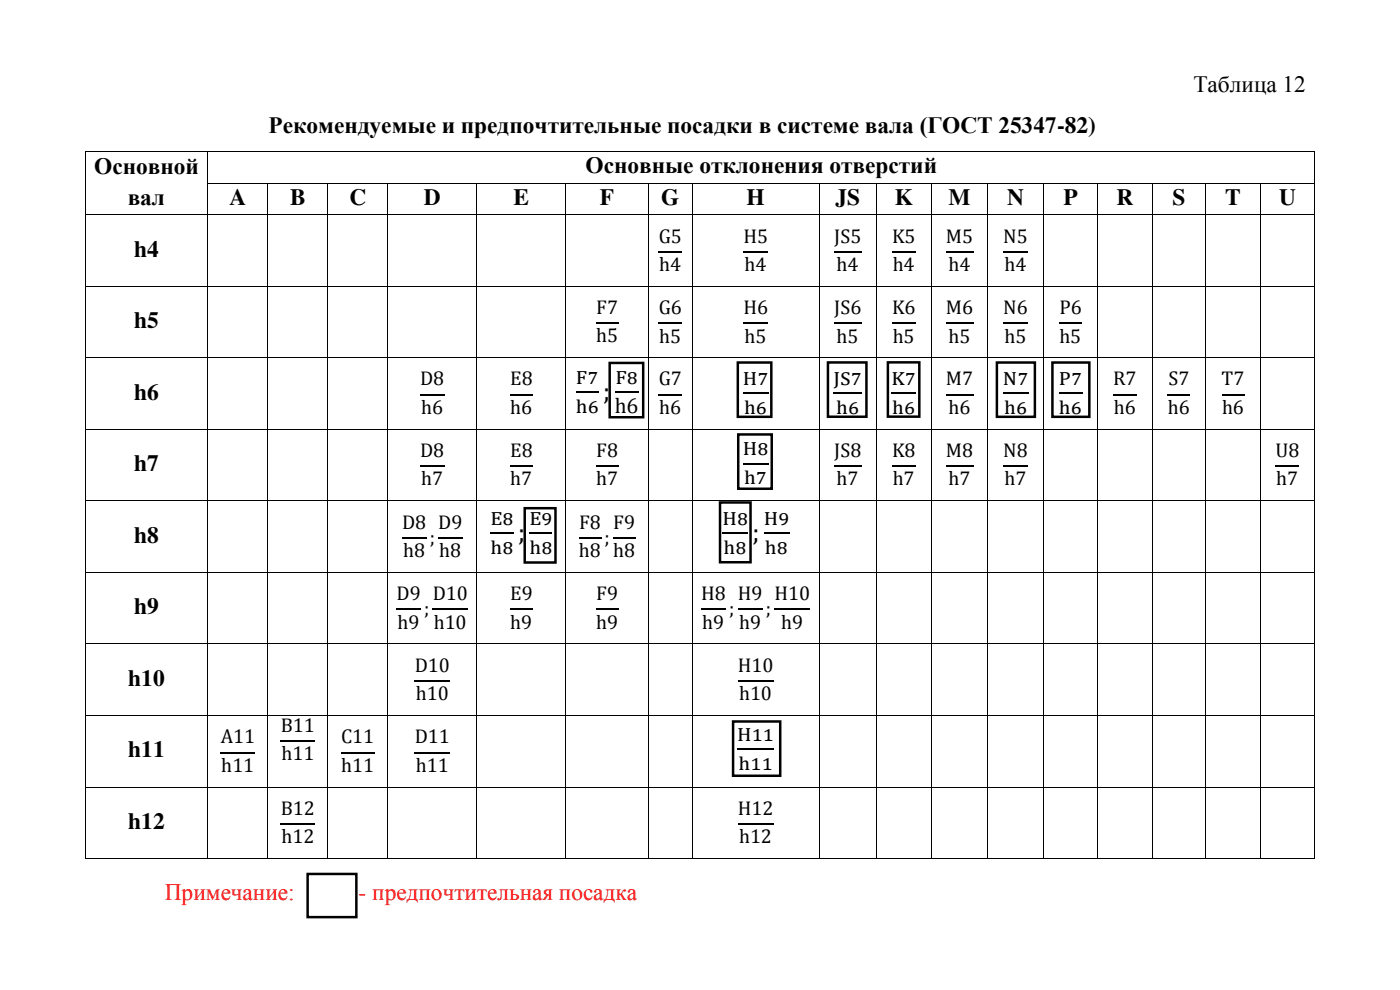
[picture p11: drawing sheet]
<svg xmlns="http://www.w3.org/2000/svg" width="297mm" height="210mm" viewBox="0 0 297 210" stroke-linecap="round" stroke-linejoin="round" font-family="sans-serif">
<defs><g id="words">
<g font-size="5.6">
<text x="127.9" y="84.8">;</text>
<text x="109.9" y="114.7">;</text>
<text x="159.6" y="114.7">;</text>
</g>
<g font-size="5">
<text x="253.2" y="19.5">Таблица 12</text>
<text x="57" y="28.1">Рекомендуемые и предпочтительные посадки в системе вала (ГОСТ 25347-82)</text>
<text x="20" y="36.9">Основной</text>
<text x="124.2" y="36.8">Основные отклонения отверстий</text>
<text x="27.1" y="43.4">вал</text>
<text x="48.7" y="43.5">A</text>
<text x="61.6" y="43.5">B</text>
<text x="74.1" y="43.5">C</text>
<text x="89.9" y="43.5">D</text>
<text x="108.9" y="43.5">E</text>
<text x="127.3" y="43.5">F</text>
<text x="140.3" y="43.5">G</text>
<text x="158.4" y="43.5">H</text>
<text x="177.2" y="43.5">JS</text>
<text x="189.8" y="43.5">K</text>
<text x="201.2" y="43.5">M</text>
<text x="213.7" y="43.5">N</text>
<text x="225.6" y="43.5">P</text>
<text x="236.8" y="43.5">R</text>
<text x="248.7" y="43.5">S</text>
<text x="259.9" y="43.5">T</text>
<text x="271.4" y="43.5">U</text>
<text x="28.4" y="54.4">h4</text>
<text x="28.4" y="69.6">h5</text>
<text x="28.4" y="84.8">h6</text>
<text x="28.4" y="100">h7</text>
<text x="28.4" y="115.1">h8</text>
<text x="28.4" y="130.3">h9</text>
<text x="27.2" y="145.5">h10</text>
<text x="27.2" y="160.6">h11</text>
<text x="27.2" y="175.8">h12</text>
</g>
<g font-size="5" fill="#f00">
<text x="35" y="190.9">Примечание:</text>
<text x="76" y="190.9">- предпочтительная посадка</text>
</g>
<text font-size="4.6" x="130.4" y="87.6">h6</text>
<g font-size="4.2">
<text x="139.8" y="51.5">G5</text>
<text x="157.7" y="51.5">H5</text>
<text x="177" y="51.5">JS5</text>
<text x="189.3" y="51.5">K5</text>
<text x="200.7" y="51.5">M5</text>
<text x="212.8" y="51.5">N5</text>
<text x="139.8" y="57.5">h4</text>
<text x="158" y="57.5">h4</text>
<text x="177.5" y="57.5">h4</text>
<text x="189.4" y="57.5">h4</text>
<text x="201.2" y="57.5">h4</text>
<text x="213.1" y="57.5">h4</text>
<text x="126.5" y="66.6">F7</text>
<text x="139.8" y="66.6">G6</text>
<text x="157.7" y="66.6">H6</text>
<text x="177" y="66.6">JS6</text>
<text x="189.3" y="66.6">K6</text>
<text x="200.7" y="66.6">M6</text>
<text x="212.8" y="66.6">N6</text>
<text x="224.7" y="66.6">P6</text>
<text x="126.5" y="72.6">h5</text>
<text x="139.8" y="72.7">h5</text>
<text x="158" y="72.7">h5</text>
<text x="177.5" y="72.7">h5</text>
<text x="189.4" y="72.7">h5</text>
<text x="201.2" y="72.7">h5</text>
<text x="213.1" y="72.7">h5</text>
<text x="224.7" y="72.7">h5</text>
<text x="89.1" y="81.8">D8</text>
<text x="108.2" y="81.8">E8</text>
<text x="139.8" y="81.8">G7</text>
<text x="200.7" y="81.8">M7</text>
<text x="236.2" y="81.8">R7</text>
<text x="247.9" y="81.8">S7</text>
<text x="259.2" y="81.8">T7</text>
<text x="89.3" y="87.8">h6</text>
<text x="108.3" y="87.8">h6</text>
<text x="139.8" y="87.8">h6</text>
<text x="201.2" y="87.8">h6</text>
<text x="236.3" y="87.8">h6</text>
<text x="247.8" y="87.8">h6</text>
<text x="259.2" y="87.8">h6</text>
<text x="89.1" y="96.9">D8</text>
<text x="108.2" y="96.9">E8</text>
<text x="126.5" y="96.9">F8</text>
<text x="177" y="96.9">JS8</text>
<text x="189.3" y="96.9">K8</text>
<text x="200.7" y="96.9">M8</text>
<text x="212.8" y="96.9">N8</text>
<text x="270.6" y="96.9">U8</text>
<text x="89.3" y="103">h7</text>
<text x="108.3" y="103">h7</text>
<text x="126.5" y="103">h7</text>
<text x="177.5" y="103">h7</text>
<text x="189.4" y="103">h7</text>
<text x="201.2" y="103">h7</text>
<text x="213.1" y="103">h7</text>
<text x="270.8" y="103">h7</text>
<text x="85.3" y="112.1">D8 D9</text>
<text x="122.9" y="112.1">F8 F9</text>
<text x="85.5" y="118.2">h8</text>
<text x="91.2" y="115.3">;</text>
<text x="93.2" y="118.2">h8</text>
<text x="122.8" y="118.2">h8 h8</text>
<text x="128.2" y="115.3">;</text>
<text x="84.1" y="127.3">D9 D10</text>
<text x="90" y="130.5">;</text>
<text x="108.2" y="127.3">E9</text>
<text x="126.5" y="127.3">F9</text>
<text x="148.7" y="127.3">H8 H9 H10</text>
<text x="154.7" y="130.5">;</text>
<text x="162.5" y="130.5">;</text>
<text x="84.3" y="133.3">h9</text>
<text x="92" y="133.3">h10</text>
<text x="108.3" y="133.3">h9</text>
<text x="126.5" y="133.3">h9</text>
<text x="149" y="133.3">h9</text>
<text x="156.8" y="133.3">h9</text>
<text x="165.8" y="133.3">h9</text>
<text x="88" y="142.5">D10</text>
<text x="156.5" y="142.5">H10</text>
<text x="88.2" y="148.5">h10</text>
<text x="156.8" y="148.5">h10</text>
<text x="59.6" y="155.3">B11</text>
<text x="46.8" y="157.6">A11</text>
<text x="59.7" y="161.3">h11</text>
<text x="72.4" y="157.6">C11</text>
<text x="88" y="157.6">D11</text>
<text x="47" y="163.7">h11</text>
<text x="72.4" y="163.7">h11</text>
<text x="88.2" y="163.7">h11</text>
<text x="59.6" y="172.8">B12</text>
<text x="156.5" y="172.8">H12</text>
<text x="59.7" y="178.9">h12</text>
<text x="156.8" y="178.9">h12</text>
</g>
<g font-size="4.1">
<text x="122.2" y="81.4">F7</text>
<text x="130.6" y="81.4">F8</text>
<text x="157.6" y="81.6">H7</text>
<text x="176.8" y="81.6">JS7</text>
<text x="189.1" y="81.6">K7</text>
<text x="212.8" y="81.6">N7</text>
<text x="224.7" y="81.6">P7</text>
<text x="122.1" y="87.6">h6</text>
<text x="157.8" y="87.8">h6</text>
<text x="177.4" y="87.8">h6</text>
<text x="189.3" y="87.8">h6</text>
<text x="213" y="87.8">h6</text>
<text x="224.7" y="87.8">h6</text>
<text x="157.6" y="96.6">H8</text>
<text x="157.8" y="102.8">h7</text>
<text x="104" y="111.4">E8</text>
<text x="112.3" y="111.4">E9</text>
<text x="153.3" y="111.4">H8</text>
<text x="162.1" y="111.4">H9</text>
<text x="104.1" y="117.5">h8</text>
<text x="112.3" y="117.5">h8</text>
<text x="153.5" y="117.5">h8</text>
<text x="162.3" y="117.5">h8</text>
<text x="156.4" y="157.1">H11</text>
<text x="156.7" y="163.3">h11</text>
</g>
</g></defs>
<path d="M129.3 77h7.2v11.5h-7.2z" fill="none" stroke="#000" stroke-width=".53"/>
<path d="M156.5 76.9h7.1v11.5h-7.1z" fill-rule="evenodd" fill="#fff"/>
<path d="M156.5 76.9h7.1v11.5h-7.1z" fill="none" stroke="#000" stroke-width=".53"/>
<path d="M175.6 76.9h8.2v11.5h-8.2z" fill-rule="evenodd" fill="#fff"/>
<path d="M175.6 76.9h8.2v11.5h-8.2z" fill="none" stroke="#000" stroke-width=".53"/>
<path d="M188.4 76.9h6.6v11.5h-6.6z" fill-rule="evenodd" fill="#fff"/>
<path d="M188.4 76.9h6.6v11.5h-6.6z" fill="none" stroke="#000" stroke-width=".53"/>
<path d="M211.5 76.9h8.1v11.5h-8.1z" fill-rule="evenodd" fill="#fff"/>
<path d="M211.5 76.9h8.1v11.5h-8.1z" fill="none" stroke="#000" stroke-width=".53"/>
<path d="M223.3 76.9h7.8v11.5h-7.8z" fill-rule="evenodd" fill="#fff"/>
<path d="M223.3 76.9h7.8v11.5h-7.8z" fill="none" stroke="#000" stroke-width=".53"/>
<path d="M156.6 92.2h7.1v11.5h-7.1z" fill-rule="evenodd" fill="#fff"/>
<path d="M156.6 92.2h7.1v11.5h-7.1z" fill="none" stroke="#000" stroke-width=".53"/>
<path d="M111.3 107.8h6.5v11.5h-6.5z" fill-rule="evenodd" fill="#fff"/>
<path d="M111.3 107.8h6.5v11.5h-6.5z" fill="none" stroke="#000" stroke-width=".53"/>
<path d="M152.8 106.6h6.4v12.7h-6.4z" fill-rule="evenodd" fill="#fff"/>
<path d="M152.8 106.6h6.4v12.7h-6.4z" fill="none" stroke="#000" stroke-width=".53"/>
<path d="M155.5 153.1h10v11.5h-10z" fill-rule="evenodd" fill="#fff"/>
<path d="M155.5 153.1h10v11.5h-10z" fill="none" stroke="#000" stroke-width=".53"/>
<g fill="#000">
<path d="M18 32.1h.2v.1h-.2z" fill-rule="evenodd"/>
<path d="M18 32.1h.2v.1h-.2z" fill-rule="evenodd"/>
<path d="M18 38.7h.2v.2h-.2z" fill-rule="evenodd"/>
<path d="M44 32.1h.2v.1h-.2z" fill-rule="evenodd"/>
<path d="M44 38.7h.2v.2h-.2z" fill-rule="evenodd"/>
<path d="M56.7 38.7h.2v.2h-.2z" fill-rule="evenodd"/>
<path d="M69.5 38.7h.1v.2h-.1z" fill-rule="evenodd"/>
<path d="M82.1 38.7h.2v.2h-.2z" fill-rule="evenodd"/>
<path d="M101.1 38.7h.2v.2h-.2z" fill-rule="evenodd"/>
<path d="M119.9 38.7h.2v.2h-.2z" fill-rule="evenodd"/>
<path d="M137.4 38.7h.2v.2h-.2z" fill-rule="evenodd"/>
<path d="M146.8 38.7h.1v.2h-.1z" fill-rule="evenodd"/>
<path d="M173.7 38.7h.2v.2h-.2z" fill-rule="evenodd"/>
<path d="M185.8 38.7h.2v.2h-.2z" fill-rule="evenodd"/>
<path d="M197.5 38.7h.1v.2h-.1z" fill-rule="evenodd"/>
<path d="M209.5 38.7h.1v.2h-.1z" fill-rule="evenodd"/>
<path d="M221.2 38.7h.2v.2h-.2z" fill-rule="evenodd"/>
<path d="M232.8 38.7h.2v.2h-.2z" fill-rule="evenodd"/>
<path d="M244.3 38.7h.2v.2h-.2z" fill-rule="evenodd"/>
<path d="M255.7 38.7h.2v.2h-.2z" fill-rule="evenodd"/>
<path d="M267.3 38.7h.1v.2h-.1z" fill-rule="evenodd"/>
<path d="M278.8 32.1h.2v.1h-.2z" fill-rule="evenodd"/>
<path d="M278.8 32.1h.2v.1h-.2z" fill-rule="evenodd"/>
<path d="M278.8 38.7h.2v.2h-.2z" fill-rule="evenodd"/>
<path d="M18 45.5h.2v.1h-.2z" fill-rule="evenodd"/>
<path d="M44 45.5h.2v.1h-.2z" fill-rule="evenodd"/>
<path d="M56.7 45.5h.2v.1h-.2z" fill-rule="evenodd"/>
<path d="M69.5 45.5h.1v.1h-.1z" fill-rule="evenodd"/>
<path d="M82.1 45.5h.2v.1h-.2z" fill-rule="evenodd"/>
<path d="M101.1 45.5h.2v.1h-.2z" fill-rule="evenodd"/>
<path d="M119.9 45.5h.2v.1h-.2z" fill-rule="evenodd"/>
<path d="M137.4 45.5h.2v.1h-.2z" fill-rule="evenodd"/>
<path d="M146.8 45.5h.1v.1h-.1z" fill-rule="evenodd"/>
<path d="M173.7 45.5h.2v.1h-.2z" fill-rule="evenodd"/>
<path d="M185.8 45.5h.2v.1h-.2z" fill-rule="evenodd"/>
<path d="M197.5 45.5h.1v.1h-.1z" fill-rule="evenodd"/>
<path d="M209.5 45.5h.1v.1h-.1z" fill-rule="evenodd"/>
<path d="M221.2 45.5h.2v.1h-.2z" fill-rule="evenodd"/>
<path d="M232.8 45.5h.2v.1h-.2z" fill-rule="evenodd"/>
<path d="M244.3 45.5h.2v.1h-.2z" fill-rule="evenodd"/>
<path d="M255.7 45.5h.2v.1h-.2z" fill-rule="evenodd"/>
<path d="M267.3 45.5h.1v.1h-.1z" fill-rule="evenodd"/>
<path d="M278.8 45.5h.2v.1h-.2z" fill-rule="evenodd"/>
<path d="M18 60.6h.2v.2h-.2z" fill-rule="evenodd"/>
<path d="M18 75.8h.2v.2h-.2z" fill-rule="evenodd"/>
<path d="M44 60.6h.2v.2h-.2z" fill-rule="evenodd"/>
<path d="M44 75.8h.2v.2h-.2z" fill-rule="evenodd"/>
<path d="M56.7 60.6h.2v.2h-.2z" fill-rule="evenodd"/>
<path d="M56.7 75.8h.2v.2h-.2z" fill-rule="evenodd"/>
<path d="M69.5 60.6h.1v.2h-.1z" fill-rule="evenodd"/>
<path d="M69.5 75.8h.1v.2h-.1z" fill-rule="evenodd"/>
<path d="M82.1 60.6h.2v.2h-.2z" fill-rule="evenodd"/>
<path d="M82.1 75.8h.2v.2h-.2z" fill-rule="evenodd"/>
<path d="M101.1 60.6h.2v.2h-.2z" fill-rule="evenodd"/>
<path d="M101.1 75.8h.2v.2h-.2z" fill-rule="evenodd"/>
<path d="M119.9 60.6h.2v.2h-.2z" fill-rule="evenodd"/>
<path d="M119.9 75.8h.2v.2h-.2z" fill-rule="evenodd"/>
<path d="M137.4 60.6h.2v.2h-.2z" fill-rule="evenodd"/>
<path d="M137.4 75.8h.2v.2h-.2z" fill-rule="evenodd"/>
<path d="M146.8 60.6h.1v.2h-.1z" fill-rule="evenodd"/>
<path d="M146.8 75.8h.1v.2h-.1z" fill-rule="evenodd"/>
<path d="M173.7 60.6h.2v.2h-.2z" fill-rule="evenodd"/>
<path d="M173.7 75.8h.2v.2h-.2z" fill-rule="evenodd"/>
<path d="M185.8 60.6h.2v.2h-.2z" fill-rule="evenodd"/>
<path d="M185.8 75.8h.2v.2h-.2z" fill-rule="evenodd"/>
<path d="M197.5 60.6h.1v.2h-.1z" fill-rule="evenodd"/>
<path d="M197.5 75.8h.1v.2h-.1z" fill-rule="evenodd"/>
<path d="M209.5 60.6h.1v.2h-.1z" fill-rule="evenodd"/>
<path d="M209.5 75.8h.1v.2h-.1z" fill-rule="evenodd"/>
<path d="M221.2 60.6h.2v.2h-.2z" fill-rule="evenodd"/>
<path d="M221.2 75.8h.2v.2h-.2z" fill-rule="evenodd"/>
<path d="M232.8 60.6h.2v.2h-.2z" fill-rule="evenodd"/>
<path d="M232.8 75.8h.2v.2h-.2z" fill-rule="evenodd"/>
<path d="M244.3 60.6h.2v.2h-.2z" fill-rule="evenodd"/>
<path d="M244.3 75.8h.2v.2h-.2z" fill-rule="evenodd"/>
<path d="M255.7 60.6h.2v.2h-.2z" fill-rule="evenodd"/>
<path d="M255.7 75.8h.2v.2h-.2z" fill-rule="evenodd"/>
<path d="M267.3 60.6h.1v.2h-.1z" fill-rule="evenodd"/>
<path d="M267.3 75.8h.1v.2h-.1z" fill-rule="evenodd"/>
<path d="M278.8 60.6h.2v.2h-.2z" fill-rule="evenodd"/>
<path d="M278.8 75.8h.2v.2h-.2z" fill-rule="evenodd"/>
<path d="M18 91h.2v.2h-.2z" fill-rule="evenodd"/>
<path d="M44 91h.2v.2h-.2z" fill-rule="evenodd"/>
<path d="M56.7 91h.2v.2h-.2z" fill-rule="evenodd"/>
<path d="M69.5 91h.1v.2h-.1z" fill-rule="evenodd"/>
<path d="M82.1 91h.2v.2h-.2z" fill-rule="evenodd"/>
<path d="M101.1 91h.2v.2h-.2z" fill-rule="evenodd"/>
<path d="M119.9 91h.2v.2h-.2z" fill-rule="evenodd"/>
<path d="M137.4 91h.2v.2h-.2z" fill-rule="evenodd"/>
<path d="M146.8 91h.1v.2h-.1z" fill-rule="evenodd"/>
<path d="M173.7 91h.2v.2h-.2z" fill-rule="evenodd"/>
<path d="M185.8 91h.2v.2h-.2z" fill-rule="evenodd"/>
<path d="M197.5 91h.1v.2h-.1z" fill-rule="evenodd"/>
<path d="M209.5 91h.1v.2h-.1z" fill-rule="evenodd"/>
<path d="M221.2 91h.2v.2h-.2z" fill-rule="evenodd"/>
<path d="M232.8 91h.2v.2h-.2z" fill-rule="evenodd"/>
<path d="M244.3 91h.2v.2h-.2z" fill-rule="evenodd"/>
<path d="M255.7 91h.2v.2h-.2z" fill-rule="evenodd"/>
<path d="M267.3 91h.1v.2h-.1z" fill-rule="evenodd"/>
<path d="M278.8 91h.2v.2h-.2z" fill-rule="evenodd"/>
<path d="M18 106.1h.2v.2h-.2z" fill-rule="evenodd"/>
<path d="M44 106.1h.2v.2h-.2z" fill-rule="evenodd"/>
<path d="M56.7 106.1h.2v.2h-.2z" fill-rule="evenodd"/>
<path d="M69.5 106.1h.1v.2h-.1z" fill-rule="evenodd"/>
<path d="M82.1 106.1h.2v.2h-.2z" fill-rule="evenodd"/>
<path d="M101.1 106.1h.2v.2h-.2z" fill-rule="evenodd"/>
<path d="M119.9 106.1h.2v.2h-.2z" fill-rule="evenodd"/>
<path d="M137.4 106.1h.2v.2h-.2z" fill-rule="evenodd"/>
<path d="M146.8 106.1h.1v.2h-.1z" fill-rule="evenodd"/>
<path d="M173.7 106.1h.2v.2h-.2z" fill-rule="evenodd"/>
<path d="M185.8 106.1h.2v.2h-.2z" fill-rule="evenodd"/>
<path d="M197.5 106.1h.1v.2h-.1z" fill-rule="evenodd"/>
<path d="M209.5 106.1h.1v.2h-.1z" fill-rule="evenodd"/>
<path d="M221.2 106.1h.2v.2h-.2z" fill-rule="evenodd"/>
<path d="M232.8 106.1h.2v.2h-.2z" fill-rule="evenodd"/>
<path d="M244.3 106.1h.2v.2h-.2z" fill-rule="evenodd"/>
<path d="M255.7 106.1h.2v.2h-.2z" fill-rule="evenodd"/>
<path d="M267.3 106.1h.1v.2h-.1z" fill-rule="evenodd"/>
<path d="M278.8 106.1h.2v.2h-.2z" fill-rule="evenodd"/>
<path d="M18 121.4h.2v.1h-.2z" fill-rule="evenodd"/>
<path d="M18 136.5h.2v.2h-.2z" fill-rule="evenodd"/>
<path d="M44 121.4h.2v.1h-.2z" fill-rule="evenodd"/>
<path d="M44 136.5h.2v.2h-.2z" fill-rule="evenodd"/>
<path d="M56.7 121.4h.2v.1h-.2z" fill-rule="evenodd"/>
<path d="M56.7 136.5h.2v.2h-.2z" fill-rule="evenodd"/>
<path d="M69.5 121.4h.1v.1h-.1z" fill-rule="evenodd"/>
<path d="M69.5 136.5h.1v.2h-.1z" fill-rule="evenodd"/>
<path d="M82.1 121.4h.2v.1h-.2z" fill-rule="evenodd"/>
<path d="M82.1 136.5h.2v.2h-.2z" fill-rule="evenodd"/>
<path d="M101.1 121.4h.2v.1h-.2z" fill-rule="evenodd"/>
<path d="M101.1 136.5h.2v.2h-.2z" fill-rule="evenodd"/>
<path d="M119.9 121.4h.2v.1h-.2z" fill-rule="evenodd"/>
<path d="M119.9 136.5h.2v.2h-.2z" fill-rule="evenodd"/>
<path d="M137.4 121.4h.2v.1h-.2z" fill-rule="evenodd"/>
<path d="M137.4 136.5h.2v.2h-.2z" fill-rule="evenodd"/>
<path d="M146.8 121.4h.1v.1h-.1z" fill-rule="evenodd"/>
<path d="M146.8 136.5h.1v.2h-.1z" fill-rule="evenodd"/>
<path d="M173.7 121.4h.2v.1h-.2z" fill-rule="evenodd"/>
<path d="M173.7 136.5h.2v.2h-.2z" fill-rule="evenodd"/>
<path d="M185.8 121.4h.2v.1h-.2z" fill-rule="evenodd"/>
<path d="M185.8 136.5h.2v.2h-.2z" fill-rule="evenodd"/>
<path d="M197.5 121.4h.1v.1h-.1z" fill-rule="evenodd"/>
<path d="M197.5 136.5h.1v.2h-.1z" fill-rule="evenodd"/>
<path d="M209.5 121.4h.1v.1h-.1z" fill-rule="evenodd"/>
<path d="M209.5 136.5h.1v.2h-.1z" fill-rule="evenodd"/>
<path d="M221.2 121.4h.2v.1h-.2z" fill-rule="evenodd"/>
<path d="M221.2 136.5h.2v.2h-.2z" fill-rule="evenodd"/>
<path d="M232.8 121.4h.2v.1h-.2z" fill-rule="evenodd"/>
<path d="M232.8 136.5h.2v.2h-.2z" fill-rule="evenodd"/>
<path d="M244.3 121.4h.2v.1h-.2z" fill-rule="evenodd"/>
<path d="M244.3 136.5h.2v.2h-.2z" fill-rule="evenodd"/>
<path d="M255.7 121.4h.2v.1h-.2z" fill-rule="evenodd"/>
<path d="M255.7 136.5h.2v.2h-.2z" fill-rule="evenodd"/>
<path d="M267.3 121.4h.1v.1h-.1z" fill-rule="evenodd"/>
<path d="M267.3 136.5h.1v.2h-.1z" fill-rule="evenodd"/>
<path d="M278.8 121.4h.2v.1h-.2z" fill-rule="evenodd"/>
<path d="M278.8 136.5h.2v.2h-.2z" fill-rule="evenodd"/>
<path d="M18 151.7h.2v.1h-.2z" fill-rule="evenodd"/>
<path d="M44 151.7h.2v.1h-.2z" fill-rule="evenodd"/>
<path d="M56.7 151.7h.2v.1h-.2z" fill-rule="evenodd"/>
<path d="M69.5 151.7h.1v.1h-.1z" fill-rule="evenodd"/>
<path d="M82.1 151.7h.2v.1h-.2z" fill-rule="evenodd"/>
<path d="M101.1 151.7h.2v.1h-.2z" fill-rule="evenodd"/>
<path d="M119.9 151.7h.2v.1h-.2z" fill-rule="evenodd"/>
<path d="M137.4 151.7h.2v.1h-.2z" fill-rule="evenodd"/>
<path d="M146.8 151.7h.1v.1h-.1z" fill-rule="evenodd"/>
<path d="M173.7 151.7h.2v.1h-.2z" fill-rule="evenodd"/>
<path d="M185.8 151.7h.2v.1h-.2z" fill-rule="evenodd"/>
<path d="M197.5 151.7h.1v.1h-.1z" fill-rule="evenodd"/>
<path d="M209.5 151.7h.1v.1h-.1z" fill-rule="evenodd"/>
<path d="M221.2 151.7h.2v.1h-.2z" fill-rule="evenodd"/>
<path d="M232.8 151.7h.2v.1h-.2z" fill-rule="evenodd"/>
<path d="M244.3 151.7h.2v.1h-.2z" fill-rule="evenodd"/>
<path d="M255.7 151.7h.2v.1h-.2z" fill-rule="evenodd"/>
<path d="M267.3 151.7h.1v.1h-.1z" fill-rule="evenodd"/>
<path d="M278.8 151.7h.2v.1h-.2z" fill-rule="evenodd"/>
<path d="M18 166.9h.2v.1h-.2z" fill-rule="evenodd"/>
<path d="M44 166.9h.2v.1h-.2z" fill-rule="evenodd"/>
<path d="M56.7 166.9h.2v.1h-.2z" fill-rule="evenodd"/>
<path d="M69.5 166.9h.1v.1h-.1z" fill-rule="evenodd"/>
<path d="M82.1 166.9h.2v.1h-.2z" fill-rule="evenodd"/>
<path d="M101.1 166.9h.2v.1h-.2z" fill-rule="evenodd"/>
<path d="M119.9 166.9h.2v.1h-.2z" fill-rule="evenodd"/>
<path d="M137.4 166.9h.2v.1h-.2z" fill-rule="evenodd"/>
<path d="M146.8 166.9h.1v.1h-.1z" fill-rule="evenodd"/>
<path d="M173.7 166.9h.2v.1h-.2z" fill-rule="evenodd"/>
<path d="M185.8 166.9h.2v.1h-.2z" fill-rule="evenodd"/>
<path d="M197.5 166.9h.1v.1h-.1z" fill-rule="evenodd"/>
<path d="M209.5 166.9h.1v.1h-.1z" fill-rule="evenodd"/>
<path d="M221.2 166.9h.2v.1h-.2z" fill-rule="evenodd"/>
<path d="M232.8 166.9h.2v.1h-.2z" fill-rule="evenodd"/>
<path d="M244.3 166.9h.2v.1h-.2z" fill-rule="evenodd"/>
<path d="M255.7 166.9h.2v.1h-.2z" fill-rule="evenodd"/>
<path d="M267.3 166.9h.1v.1h-.1z" fill-rule="evenodd"/>
<path d="M278.8 166.9h.2v.1h-.2z" fill-rule="evenodd"/>
<path d="M18 182h.2v.2h-.2z" fill-rule="evenodd"/>
<path d="M18 182h.2v.2h-.2z" fill-rule="evenodd"/>
<path d="M44 182h.2v.2h-.2z" fill-rule="evenodd"/>
<path d="M56.7 182h.2v.2h-.2z" fill-rule="evenodd"/>
<path d="M69.5 182h.1v.2h-.1z" fill-rule="evenodd"/>
<path d="M82.1 182h.2v.2h-.2z" fill-rule="evenodd"/>
<path d="M101.1 182h.2v.2h-.2z" fill-rule="evenodd"/>
<path d="M119.9 182h.2v.2h-.2z" fill-rule="evenodd"/>
<path d="M137.4 182h.2v.2h-.2z" fill-rule="evenodd"/>
<path d="M146.8 182h.1v.2h-.1z" fill-rule="evenodd"/>
<path d="M173.7 182h.2v.2h-.2z" fill-rule="evenodd"/>
<path d="M185.8 182h.2v.2h-.2z" fill-rule="evenodd"/>
<path d="M197.5 182h.1v.2h-.1z" fill-rule="evenodd"/>
<path d="M209.5 182h.1v.2h-.1z" fill-rule="evenodd"/>
<path d="M221.2 182h.2v.2h-.2z" fill-rule="evenodd"/>
<path d="M232.8 182h.2v.2h-.2z" fill-rule="evenodd"/>
<path d="M244.3 182h.2v.2h-.2z" fill-rule="evenodd"/>
<path d="M255.7 182h.2v.2h-.2z" fill-rule="evenodd"/>
<path d="M267.3 182h.1v.2h-.1z" fill-rule="evenodd"/>
<path d="M278.8 182h.2v.2h-.2z" fill-rule="evenodd"/>
<path d="M278.8 182h.2v.2h-.2z" fill-rule="evenodd"/>
</g>
<g fill="none" stroke="#000" stroke-width=".21">
<path d="M18.1 32.2v6.5M18.1 38.9v6.6M18.2 32.1h25.8M44.1 32.2v6.5M44.1 38.9v6.6M44.2 32.1h234.6M44.2 38.8h12.5M56.8 38.9v6.6M56.9 38.8h12.6M69.6 38.9v6.6M69.6 38.8h12.5M82.2 38.9v6.6"/>
<path d="M82.3 38.8h18.8M101.2 38.9v6.6M101.3 38.8h18.6M120 38.9v6.6M120.1 38.8h17.3M137.5 38.9v6.6M137.6 38.8h9.2M146.8 38.9v6.6M146.9 38.8h26.8M173.8 38.9v6.6M173.9 38.8h11.9M185.9 38.9v6.6"/>
<path d="M186 38.8h11.5M197.6 38.9v6.6M197.6 38.8h11.9M209.5 38.9v6.6M209.6 38.8h11.6M221.3 38.9v6.6M221.4 38.8h11.4M232.9 38.9v6.6M233 38.8h11.3M244.4 38.9v6.6M244.5 38.8h11.2M255.8 38.9v6.6"/>
<path d="M255.9 38.8h11.4M267.3 38.9v6.6M267.4 38.8h11.4M278.9 32.2v6.5M278.9 38.9v6.6M18.1 45.6v15M18.2 45.6h25.8M44.1 45.6v15M44.2 45.6h12.5M56.8 45.6v15M56.9 45.6h12.6M69.6 45.6v15"/>
<path d="M69.6 45.6h12.5M82.2 45.6v15M82.3 45.6h18.8M101.2 45.6v15M101.3 45.6h18.6M120 45.6v15M120.1 45.6h17.3M137.5 45.6v15M137.6 45.6h9.2M146.8 45.6v15M146.9 45.6h26.8M173.8 45.6v15"/>
<path d="M173.9 45.6h11.9M185.9 45.6v15M186 45.6h11.5M197.6 45.6v15M197.6 45.6h11.9M209.5 45.6v15M209.6 45.6h11.6M221.3 45.6v15M221.4 45.6h11.4M232.9 45.6v15M233 45.6h11.3M244.4 45.6v15"/>
<path d="M244.5 45.6h11.2M255.8 45.6v15M255.9 45.6h11.4M267.3 45.6v15M267.4 45.6h11.4M278.9 45.6v15M18.1 60.8v15M18.1 76v15M18.2 60.7h25.8M18.2 75.9h25.8M44.1 60.8v15M44.1 76v15"/>
<path d="M44.2 60.7h12.5M44.2 75.9h12.5M56.8 60.8v15M56.8 76v15M56.9 60.7h12.6M56.9 75.9h12.6M69.6 60.8v15M69.6 76v15M69.6 60.7h12.5M69.6 75.9h12.5M82.2 60.8v15M82.2 76v15"/>
<path d="M82.3 60.7h18.8M82.3 75.9h18.8M101.2 60.8v15M101.2 76v15M101.3 60.7h18.6M101.3 75.9h18.6M120 60.8v15M120 76v15M120.1 60.7h17.3M120.1 75.9h17.3M137.5 60.8v15M137.5 76v15"/>
<path d="M137.6 60.7h9.2M137.6 75.9h9.2M146.8 60.8v15M146.8 76v15M146.9 60.7h26.8M146.9 75.9h26.8M173.8 60.8v15M173.8 76v15M173.9 60.7h11.9M173.9 75.9h11.9M185.9 60.8v15M185.9 76v15"/>
<path d="M186 60.7h11.5M186 75.9h11.5M197.6 60.8v15M197.6 76v15M197.6 60.7h11.9M197.6 75.9h11.9M209.5 60.8v15M209.5 76v15M209.6 60.7h11.6M209.6 75.9h11.6M221.3 60.8v15M221.3 76v15"/>
<path d="M221.4 60.7h11.4M221.4 75.9h11.4M232.9 60.8v15M232.9 76v15M233 60.7h11.3M233 75.9h11.3M244.4 60.8v15M244.4 76v15M244.5 60.7h11.2M244.5 75.9h11.2M255.8 60.8v15M255.8 76v15"/>
<path d="M255.9 60.7h11.4M255.9 75.9h11.4M267.3 60.8v15M267.3 76v15M267.4 60.7h11.4M267.4 75.9h11.4M278.9 60.8v15M278.9 76v15M18.1 91.2v14.9M18.2 91.1h25.8M44.1 91.2v14.9M44.2 91.1h12.5"/>
<path d="M56.8 91.2v14.9M56.9 91.1h12.6M69.6 91.2v14.9M69.6 91.1h12.5M82.2 91.2v14.9M82.3 91.1h18.8M101.2 91.2v14.9M101.3 91.1h18.6M120 91.2v14.9M120.1 91.1h17.3M137.5 91.2v14.9M137.6 91.1h9.2"/>
<path d="M146.8 91.2v14.9M146.9 91.1h26.8M173.8 91.2v14.9M173.9 91.1h11.9M185.9 91.2v14.9M186 91.1h11.5M197.6 91.2v14.9M197.6 91.1h11.9M209.5 91.2v14.9M209.6 91.1h11.6M221.3 91.2v14.9M221.4 91.1h11.4"/>
<path d="M232.9 91.2v14.9M233 91.1h11.3M244.4 91.2v14.9M244.5 91.1h11.2M255.8 91.2v14.9M255.9 91.1h11.4M267.3 91.2v14.9M267.4 91.1h11.4M278.9 91.2v14.9M18.1 106.3v15.1M18.2 106.2h25.8M44.1 106.3v15.1"/>
<path d="M44.2 106.2h12.5M56.8 106.3v15.1M56.9 106.2h12.6M69.6 106.3v15.1M69.6 106.2h12.5M82.2 106.3v15.1M82.3 106.2h18.8M101.2 106.3v15.1M101.3 106.2h18.6M120 106.3v15.1M120.1 106.2h17.3M137.5 106.3v15.1"/>
<path d="M137.6 106.2h9.2M146.8 106.3v15.1M146.9 106.2h26.8M173.8 106.3v15.1M173.9 106.2h11.9M185.9 106.3v15.1M186 106.2h11.5M197.6 106.3v15.1M197.6 106.2h11.9M209.5 106.3v15.1M209.6 106.2h11.6M221.3 106.3v15.1"/>
<path d="M221.4 106.2h11.4M232.9 106.3v15.1M233 106.2h11.3M244.4 106.3v15.1M244.5 106.2h11.2M255.8 106.3v15.1M255.9 106.2h11.4M267.3 106.3v15.1M267.4 106.2h11.4M278.9 106.3v15.1M18.1 121.5v15M18.1 136.7v15"/>
<path d="M18.2 121.4h25.8M18.2 136.6h25.8M44.1 121.5v15M44.1 136.7v15M44.2 121.4h12.5M44.2 136.6h12.5M56.8 121.5v15M56.8 136.7v15M56.9 121.4h12.6M56.9 136.6h12.6M69.6 121.5v15M69.6 136.7v15"/>
<path d="M69.6 121.4h12.5M69.6 136.6h12.5M82.2 121.5v15M82.2 136.7v15M82.3 121.4h18.8M82.3 136.6h18.8M101.2 121.5v15M101.2 136.7v15M101.3 121.4h18.6M101.3 136.6h18.6M120 121.5v15M120 136.7v15"/>
<path d="M120.1 121.4h17.3M120.1 136.6h17.3M137.5 121.5v15M137.5 136.7v15M137.6 121.4h9.2M137.6 136.6h9.2M146.8 121.5v15M146.8 136.7v15M146.9 121.4h26.8M146.9 136.6h26.8M173.8 121.5v15M173.8 136.7v15"/>
<path d="M173.9 121.4h11.9M173.9 136.6h11.9M185.9 121.5v15M185.9 136.7v15M186 121.4h11.5M186 136.6h11.5M197.6 121.5v15M197.6 136.7v15M197.6 121.4h11.9M197.6 136.6h11.9M209.5 121.5v15M209.5 136.7v15"/>
<path d="M209.6 121.4h11.6M209.6 136.6h11.6M221.3 121.5v15M221.3 136.7v15M221.4 121.4h11.4M221.4 136.6h11.4M232.9 121.5v15M232.9 136.7v15M233 121.4h11.3M233 136.6h11.3M244.4 121.5v15M244.4 136.7v15"/>
<path d="M244.5 121.4h11.2M244.5 136.6h11.2M255.8 121.5v15M255.8 136.7v15M255.9 121.4h11.4M255.9 136.6h11.4M267.3 121.5v15M267.3 136.7v15M267.4 121.4h11.4M267.4 136.6h11.4M278.9 121.5v15M278.9 136.7v15"/>
<path d="M18.1 151.8v15.1M18.2 151.7h25.8M44.1 151.8v15.1M44.2 151.7h12.5M56.8 151.8v15.1M56.9 151.7h12.6M69.6 151.8v15.1M69.6 151.7h12.5M82.2 151.8v15.1M82.3 151.7h18.8M101.2 151.8v15.1M101.3 151.7h18.6"/>
<path d="M120 151.8v15.1M120.1 151.7h17.3M137.5 151.8v15.1M137.6 151.7h9.2M146.8 151.8v15.1M146.9 151.7h26.8M173.8 151.8v15.1M173.9 151.7h11.9M185.9 151.8v15.1M186 151.7h11.5M197.6 151.8v15.1M197.6 151.7h11.9"/>
<path d="M209.5 151.8v15.1M209.6 151.7h11.6M221.3 151.8v15.1M221.4 151.7h11.4M232.9 151.8v15.1M233 151.7h11.3M244.4 151.8v15.1M244.5 151.7h11.2M255.8 151.8v15.1M255.9 151.7h11.4M267.3 151.8v15.1M267.4 151.7h11.4"/>
<path d="M278.9 151.8v15.1M18.1 167v15M18.2 167h25.8M44.1 167v15M44.2 167h12.5M56.8 167v15M56.9 167h12.6M69.6 167v15M69.6 167h12.5M82.2 167v15M82.3 167h18.8M101.2 167v15"/>
<path d="M101.3 167h18.6M120 167v15M120.1 167h17.3M137.5 167v15M137.6 167h9.2M146.8 167v15M146.9 167h26.8M173.8 167v15M173.9 167h11.9M185.9 167v15M186 167h11.5M197.6 167v15"/>
<path d="M197.6 167h11.9M209.5 167v15M209.6 167h11.6M221.3 167v15M221.4 167h11.4M232.9 167v15M233 167h11.3M244.4 167v15M244.5 167h11.2M255.8 167v15M255.9 167h11.4M267.3 167v15"/>
<path d="M267.4 167h11.4M278.9 167v15M18.2 182.1h25.8M44.2 182.1h12.5M56.9 182.1h12.6M69.6 182.1h12.5M82.3 182.1h18.8M101.3 182.1h18.6M120.1 182.1h17.3M137.6 182.1h9.2M146.9 182.1h26.8M173.9 182.1h11.9"/>
<path d="M186 182.1h11.5M197.6 182.1h11.9M209.6 182.1h11.6M221.4 182.1h11.4M233 182.1h11.3M244.5 182.1h11.2M255.9 182.1h11.4M267.4 182.1h11.4"/>
</g>
<g fill="none" stroke="#000" stroke-width=".3">
<path d="M139.8 53.5h4.9M157.7 53.5h5.3M177 53.5h5.7M189.3 53.5h5M200.7 53.5h5.8M212.8 53.5h5.3M126.5 68.6h4.7M139.8 68.6h4.9M157.7 68.6h5.3M177 68.6h5.7M189.3 68.6h5M200.7 68.6h5.8"/>
<path d="M212.8 68.6h5.3M224.7 68.6h4.8M89.1 83.8h5.2M89.1 98.9h5.2M108.2 83.8h4.8M108.2 98.9h4.8M126.5 98.9h4.7M139.8 83.8h4.9M177 98.9h5.7M189.3 98.9h5M200.7 83.8h5.8M200.7 98.9h5.8"/>
<path d="M212.8 98.9h5.3M236.2 83.8h4.9M247.8 83.8h4.7M259.2 83.8h4.8M270.6 98.9h5.1M85.3 114.1h5.2M93 114.1h5.1M122.8 114.1h4.7M130.1 114.1h4.7M84.1 129.3h5.2M91.8 129.3h7.5M108.2 129.3h4.8"/>
<path d="M126.5 129.3h4.7M148.7 129.3h5.3M156.5 129.3h5.3M164.3 129.3h7.6M46.8 159.7h7.4M59.6 157.3h7.3M72.4 159.7h7M88 144.5h7.5M88 159.7h7.5M156.5 144.5h7.6M59.6 174.8h7.3M156.5 174.8h7.6"/>
</g>
<g fill="none" stroke="#000" stroke-width=".38">
<path d="M122.1 83.2h4.9M130.4 83.2h5.1M157.6 83.4h5.4M157.6 98.3h5.4M176.8 83.4h6.1M189.1 83.4h5.2M212.8 83.4h5.4M224.7 83.4h4.9M104 113.1h5M112.3 113.1h4.9M153.3 113.1h5.4M162.1 113.1h5.3"/>
<path d="M156.4 158.9h7.8"/>
</g>
<path d="M65.3 185.4h10.3v9.2h-10.3z" fill-rule="evenodd" fill="#fff"/>
<path d="M65.3 185.4h10.3v9.2h-10.3z" fill="none" stroke="#000" stroke-width=".53"/>
<use href="#words"/>
</svg>
